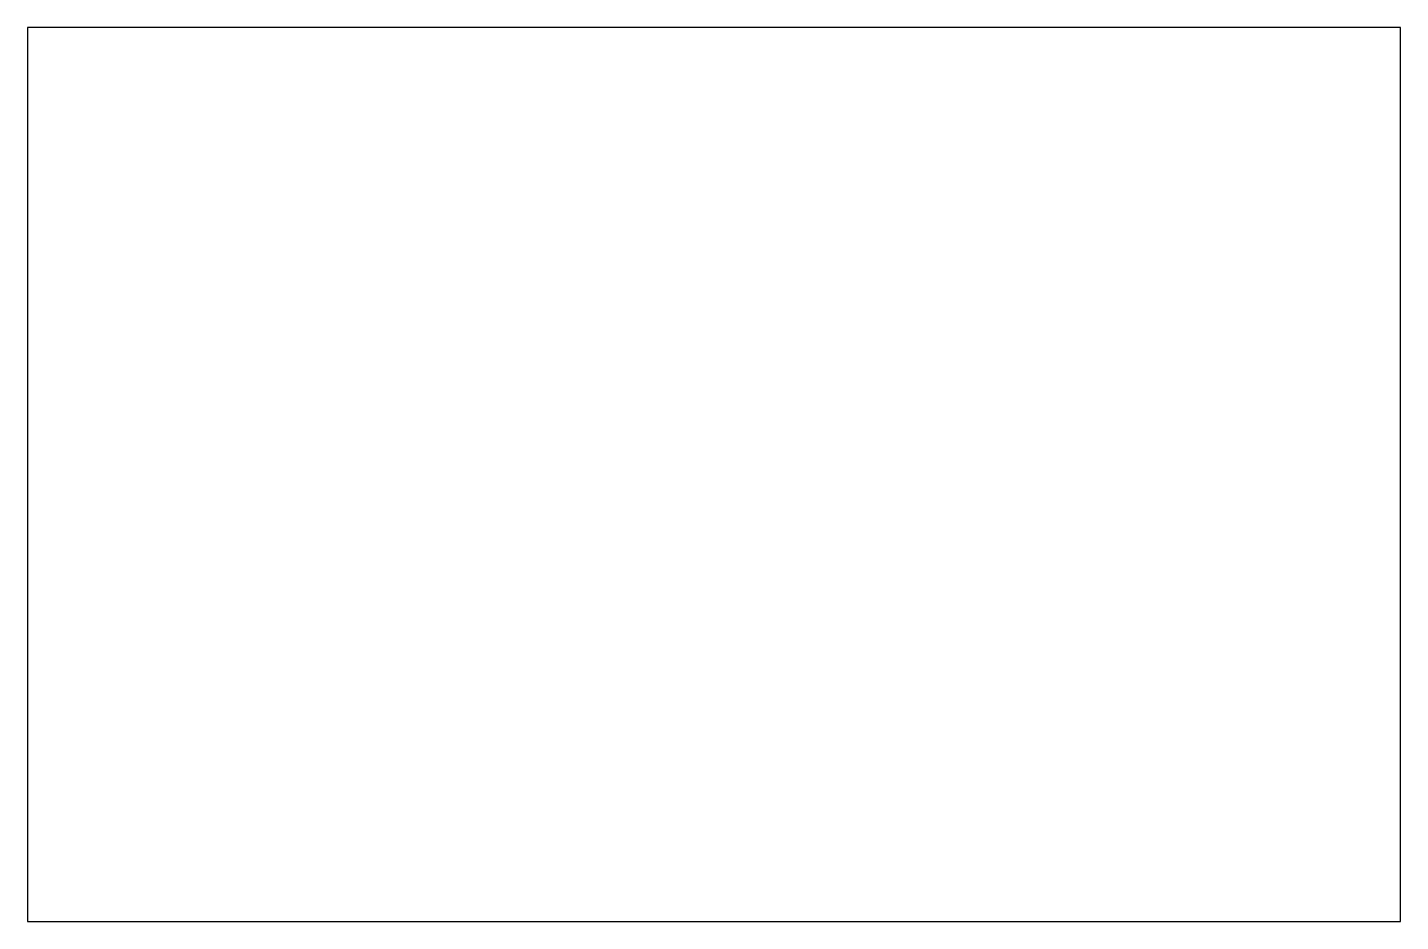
# Model space of a CAD drawing. Header units: millimetres. Extents: x -19.2 to 19.2, y -12.5 to 12.5.
import ezdxf

# ---------------------------------------------------------------- set-up
doc = ezdxf.new("R2010")
doc.units = ezdxf.units.MM
doc.layers.get('0').update_dxf_attribs({"linetype": 'CONTINUOUS'})

msp = doc.modelspace()

# ---------------------------------------------------------------- linework, layer by layer
for p, q in [((-19.191, 12.495), (-19.191, -12.495)), ((19.191, 12.495), (-19.191, 12.495)), ((19.191, -12.495), (19.191, 12.495)), ((-19.191, -12.495), (19.191, -12.495))]:
    msp.add_line(p, q)

doc.saveas('drawing.dxf')
